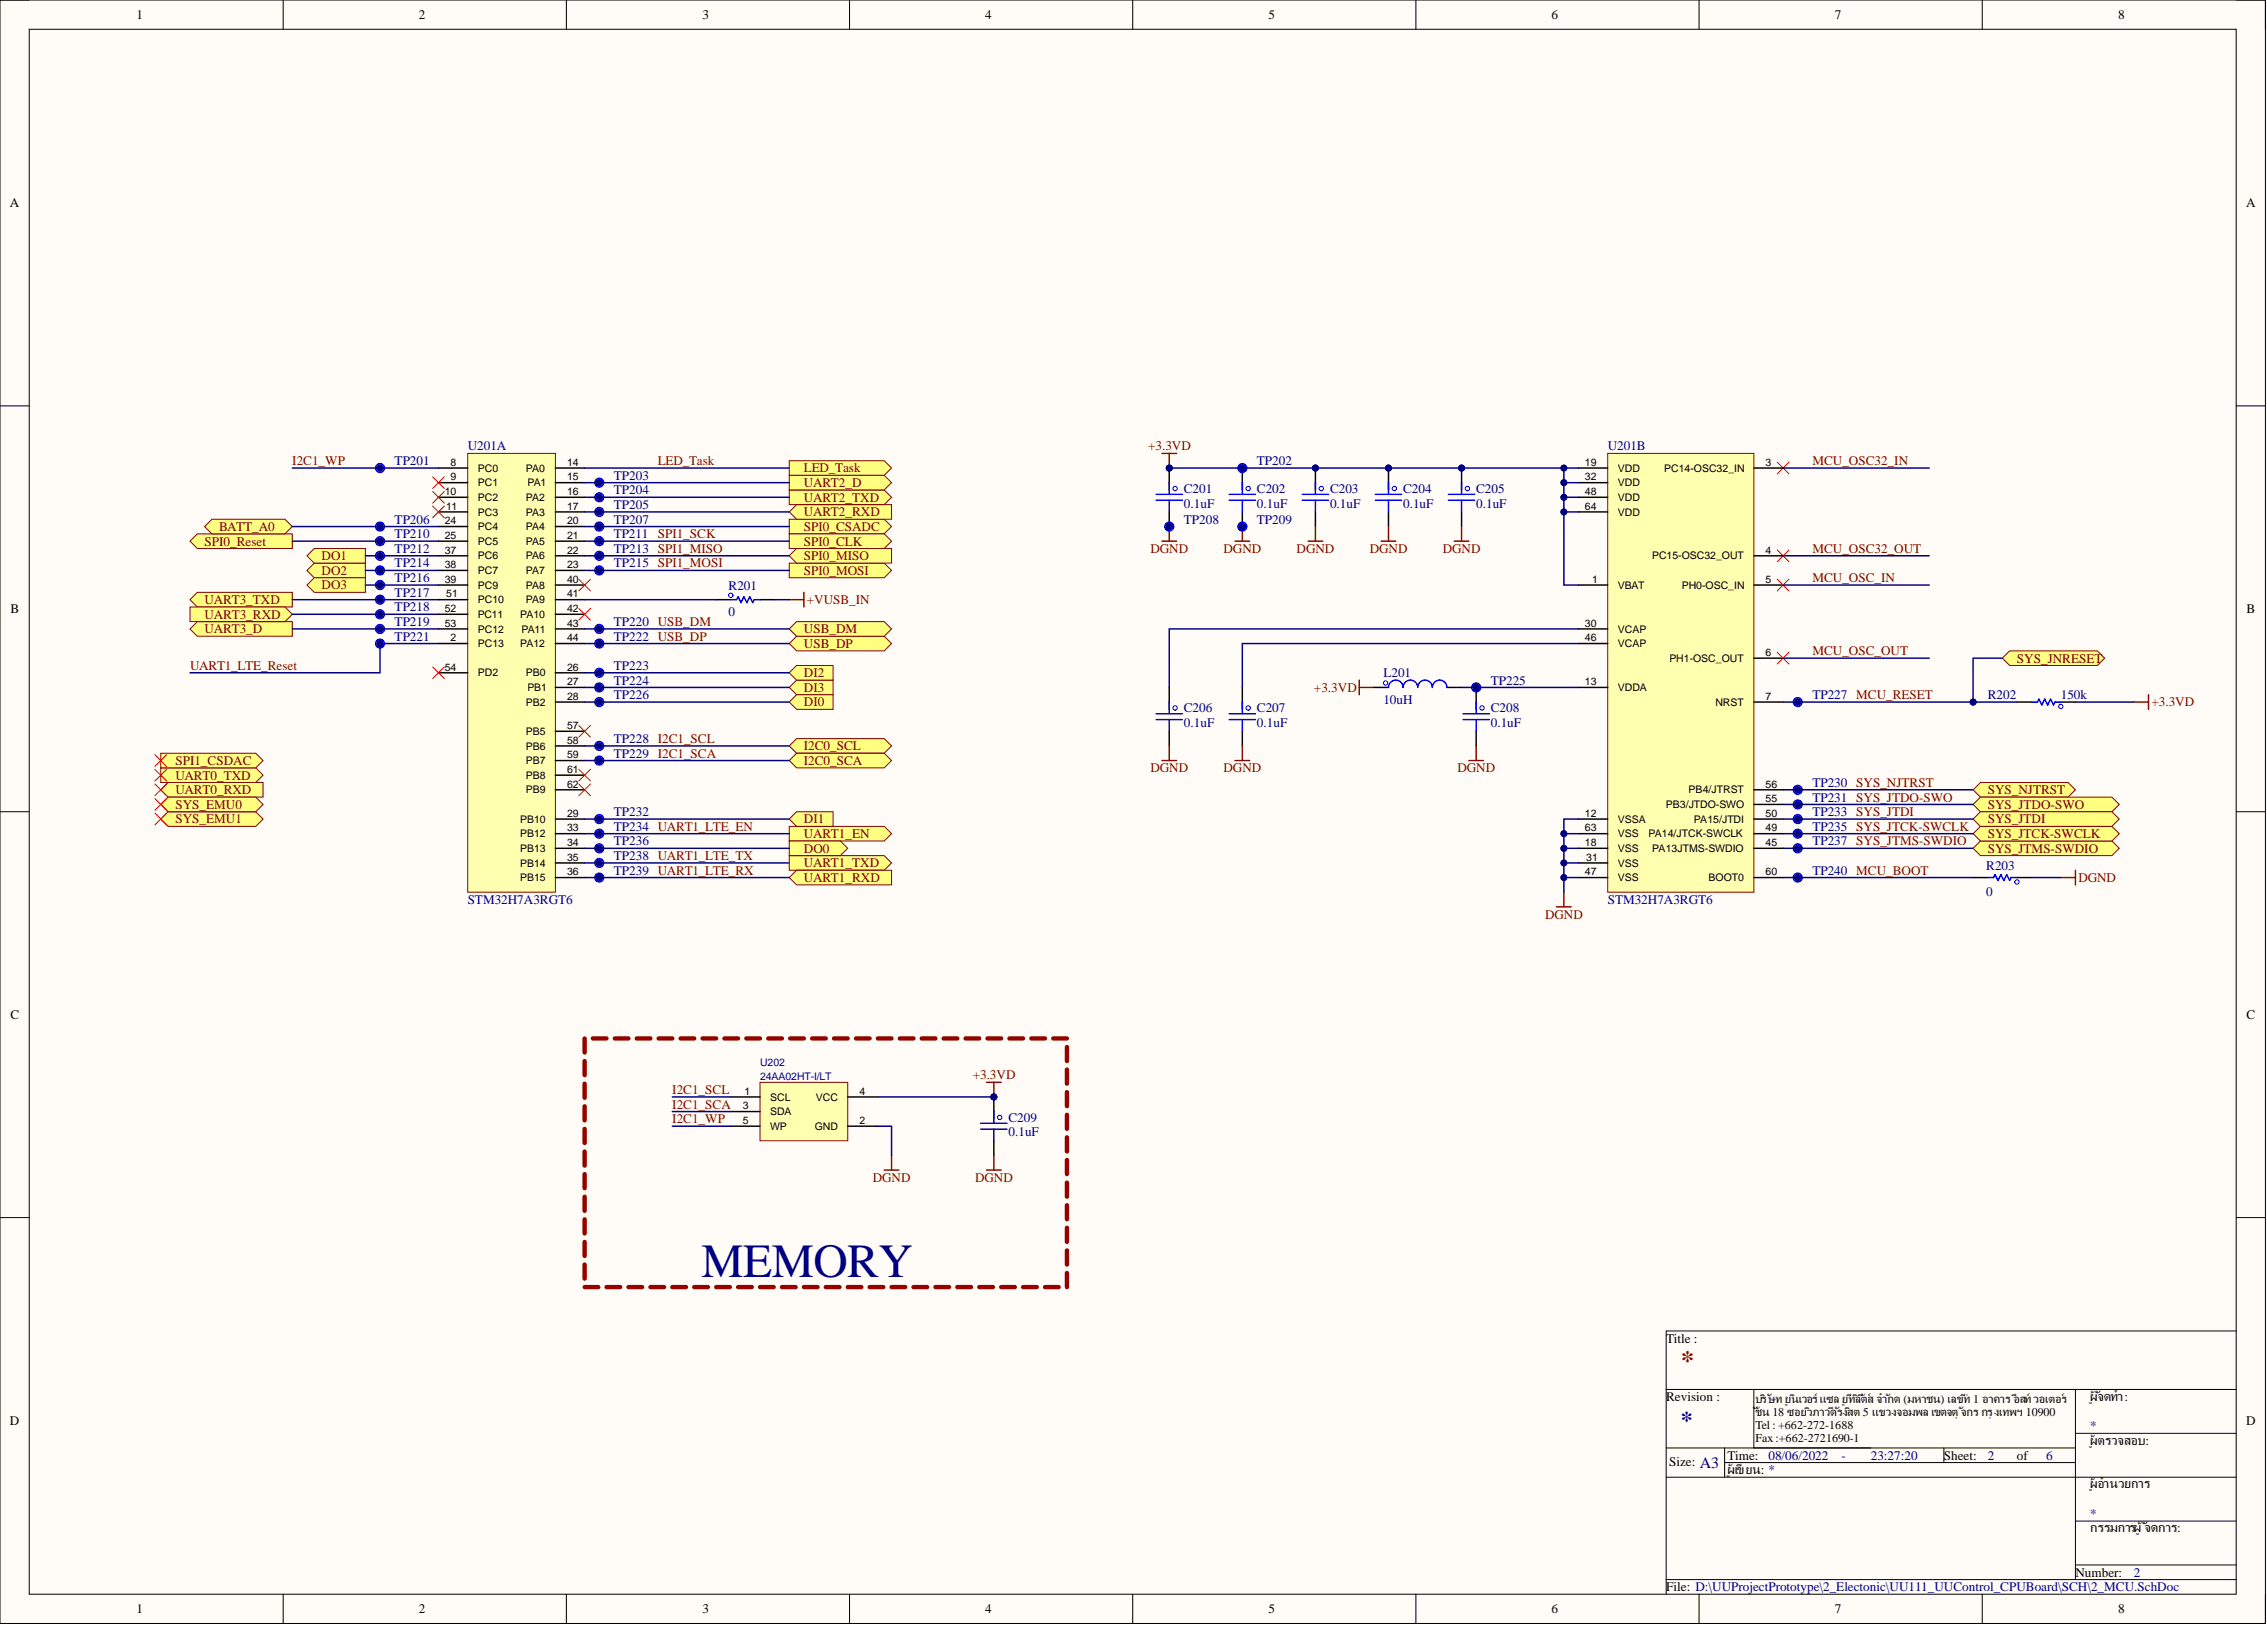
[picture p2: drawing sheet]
<svg xmlns="http://www.w3.org/2000/svg" width="393mm" height="282mm" viewBox="0 0 393 282" stroke-linecap="round" stroke-linejoin="round" font-family="sans-serif">
<defs><g id="words">
<text font-size="8.2" fill="#000080" x="121.7" y="221.5">MEMORY</text>
<text font-size="4.6" fill="#800000" x="291.6" y="237.5">*</text>
<text font-size="4.1" fill="#000080" x="291.6" y="247.7">*</text>
<text font-size="2.7" fill="#000080" x="294.9" y="254.6">A3</text>
<g font-size="2.3">
<text x="23.7" y="3.3">1</text>
<text x="72.7" y="3.3">2</text>
<text x="121.9" y="3.3">3</text>
<text x="170.9" y="3.3">4</text>
<text x="220.1" y="3.3">5</text>
<text x="269.2" y="3.3">6</text>
<text x="318.3" y="3.3">7</text>
<text x="367.5" y="3.3">8</text>
<text x="1.7" y="36">A</text>
<text x="389.7" y="36">A</text>
<text x="1.8" y="106.4">B</text>
<text x="389.8" y="106.4">B</text>
<text x="1.8" y="176.8">C</text>
<text x="389.8" y="176.8">C</text>
<text x="289.1" y="232.9">Title :</text>
<text x="289.1" y="243">Revision :</text>
<text x="362.6" y="243">ผู้จัดทำ:</text>
<text x="1.7" y="247.2">D</text>
<text x="362.6" y="250.6">ผู้ตรวจสอบ:</text>
<text x="389.7" y="247.2">D</text>
<text x="289.6" y="254.2">Size:</text>
<text x="299.8" y="253.2">Time:</text>
<text x="299.8" y="255.6">ผู้เขียน: *</text>
<text x="337.3" y="253.2">Sheet:</text>
<text x="350" y="253.2">of</text>
<text x="362.6" y="258.2">ผู้อำนวยการ</text>
<text x="362.6" y="265.8">กรรมการผู้จัดการ:</text>
<text x="360.1" y="273.5">Number:</text>
<text x="23.7" y="279.8">1</text>
<text x="72.7" y="279.8">2</text>
<text x="121.9" y="279.8">3</text>
<text x="170.9" y="279.8">4</text>
<text x="220.1" y="279.8">5</text>
<text x="269.2" y="279.8">6</text>
<text x="289.1" y="276">File: D:\UUProjectPrototype\2_Electonic\UU111_UUControl_CPUBoard\SCH\2_MCU.SchDoc</text>
<text x="318.3" y="279.8">7</text>
<text x="367.5" y="279.8">8</text>
</g>
<g font-size="2.3" fill="#800000">
<text x="50.7" y="80.7">I2C1_WP</text>
<text x="114.1" y="80.7">LED_Task</text>
<text x="139.5" y="81.9">LED_Task</text>
<text x="199.2" y="78.1">+3.3VD</text>
<text x="314.5" y="80.7">MCU_OSC32_IN</text>
<text x="139.5" y="89.6">UART2_RXD</text>
<text x="139.5" y="87">UART2_TXD</text>
<text x="139.5" y="84.5">UART2_D</text>
<text x="35.5" y="94.6">SPI0_Reset</text>
<text x="38" y="92.1">BATT_A0</text>
<text x="114.1" y="93.4">SPI1_SCK</text>
<text x="139.5" y="92.1">SPI0_CSADC</text>
<text x="139.5" y="94.6">SPI0_CLK</text>
<text x="199.6" y="95.9">DGND</text>
<text x="212.3" y="95.9">DGND</text>
<text x="225" y="95.9">DGND</text>
<text x="237.7" y="95.9">DGND</text>
<text x="250.3" y="95.9">DGND</text>
<text x="314.5" y="95.9">MCU_OSC32_OUT</text>
<text x="55.8" y="99.7">DO2</text>
<text x="55.8" y="97.2">DO1</text>
<text x="139.5" y="99.7">SPI0_MOSI</text>
<text x="139.5" y="97.2">SPI0_MISO</text>
<text x="314.5" y="101">MCU_OSC_IN</text>
<text x="35.5" y="104.8">UART3_TXD</text>
<text x="35.5" y="107.3">UART3_RXD</text>
<text x="55.8" y="102.2">DO3</text>
<text x="140" y="104.8">+VUSB_IN</text>
<text x="35.5" y="109.9">UART3_D</text>
<text x="139.5" y="112.4">USB_DP</text>
<text x="139.5" y="109.9">USB_DM</text>
<text x="314.5" y="113.7">MCU_OSC_OUT</text>
<text x="33" y="116.2">UART1_LTE_Reset</text>
<text x="139.5" y="117.5">DI2</text>
<text x="350" y="114.9">SYS_JNRESET</text>
<text x="139.5" y="120">DI3</text>
<text x="139.5" y="122.5">DI0</text>
<text x="228" y="120">+3.3VD</text>
<text x="373.3" y="122.5">+3.3VD</text>
<text x="139.5" y="130.1">I2C0_SCL</text>
<text x="30.4" y="137.8">UART0_RXD</text>
<text x="30.4" y="135.2">UART0_TXD</text>
<text x="30.4" y="132.7">SPI1_CSDAC</text>
<text x="139.5" y="132.7">I2C0_SCA</text>
<text x="199.6" y="134">DGND</text>
<text x="212.3" y="134">DGND</text>
<text x="252.9" y="134">DGND</text>
<text x="344.9" y="137.8">SYS_NJTRST</text>
<text x="30.4" y="142.8">SYS_EMU1</text>
<text x="30.4" y="140.3">SYS_EMU0</text>
<text x="139.5" y="142.8">DI1</text>
<text x="344.9" y="140.3">SYS_JTDO-SWO</text>
<text x="344.9" y="142.8">SYS_JTDI</text>
<text x="139.5" y="145.4">UART1_EN</text>
<text x="139.5" y="147.9">DO0</text>
<text x="344.9" y="147.9">SYS_JTMS-SWDIO</text>
<text x="344.9" y="145.4">SYS_JTCK-SWCLK</text>
<text x="139.5" y="150.4">UART1_TXD</text>
<text x="139.5" y="153">UART1_RXD</text>
<text x="360.6" y="153">DGND</text>
<text x="268.1" y="159.3">DGND</text>
<text x="116.7" y="189.8">I2C1_SCL</text>
<text x="168.8" y="187.2">+3.3VD</text>
<text x="116.7" y="192.3">I2C1_SCA</text>
<text x="116.7" y="194.8">I2C1_WP</text>
<text x="151.4" y="205">DGND</text>
<text x="169.2" y="205">DGND</text>
</g>
<g font-size="2.3" fill="#000080">
<text x="68.5" y="80.7">TP201</text>
<text x="81.2" y="78.1">U201A</text>
<text x="106.5" y="83.2">TP203</text>
<text x="218.1" y="80.7">TP202</text>
<text x="279" y="78.1">U201B</text>
<text x="106.5" y="85.8">TP204</text>
<text x="106.5" y="88.3">TP205</text>
<text x="205.4" y="85.5">C201</text>
<text x="205.4" y="88">0.1uF</text>
<text x="218.1" y="85.5">C202</text>
<text x="218.1" y="88">0.1uF</text>
<text x="230.8" y="85.5">C203</text>
<text x="230.8" y="88">0.1uF</text>
<text x="243.5" y="85.5">C204</text>
<text x="243.5" y="88">0.1uF</text>
<text x="256.1" y="85.5">C205</text>
<text x="256.1" y="88">0.1uF</text>
<text x="68.5" y="90.8">TP206</text>
<text x="68.5" y="95.9">TP212</text>
<text x="68.5" y="93.4">TP210</text>
<text x="106.5" y="90.8">TP207</text>
<text x="106.5" y="95.9">TP213 SPI1_MISO</text>
<text x="106.5" y="93.4">TP211</text>
<text x="205.4" y="90.8">TP208</text>
<text x="218.1" y="90.8">TP209</text>
<text x="68.5" y="98.4">TP214</text>
<text x="68.5" y="101">TP216</text>
<text x="106.5" y="98.4">TP215 SPI1_MOSI</text>
<text x="68.5" y="106">TP218</text>
<text x="68.5" y="103.5">TP217</text>
<text x="126.4" y="102.4">R201</text>
<text x="126.4" y="106.8">0</text>
<text x="68.5" y="111.1">TP221</text>
<text x="68.5" y="108.6">TP219</text>
<text x="106.5" y="108.6">TP220 USB_DM</text>
<text x="106.5" y="111.1">TP222 USB_DP</text>
<text x="106.5" y="118.7">TP224</text>
<text x="106.5" y="116.2">TP223</text>
<text x="240" y="117.5">L201</text>
<text x="258.7" y="118.7">TP225</text>
<text x="106.5" y="121.3">TP226</text>
<text x="205.4" y="123.6">C206</text>
<text x="218.1" y="123.6">C207</text>
<text x="240" y="122">10uH</text>
<text x="258.7" y="123.6">C208</text>
<text x="314.5" y="121.3">TP227 MCU_RESET</text>
<text x="344.9" y="121.3">R202</text>
<text x="357.6" y="121.3">150k</text>
<text x="106.5" y="131.4">TP229 I2C1_SCA</text>
<text x="106.5" y="128.9">TP228 I2C1_SCL</text>
<text x="205.4" y="126.1">0.1uF</text>
<text x="218.1" y="126.1">0.1uF</text>
<text x="258.7" y="126.1">0.1uF</text>
<text x="314.5" y="136.5">TP230 SYS_NJTRST</text>
<text x="106.5" y="141.6">TP232</text>
<text x="314.5" y="141.6">TP233 SYS_JTDI</text>
<text x="314.5" y="139">TP231 SYS_JTDO-SWO</text>
<text x="106.5" y="149.2">TP238 UART1_LTE_TX</text>
<text x="106.5" y="146.6">TP236</text>
<text x="106.5" y="144.1">TP234 UART1_LTE_EN</text>
<text x="314.5" y="146.6">TP237 SYS_JTMS-SWDIO</text>
<text x="314.5" y="144.1">TP235 SYS_JTCK-SWCLK</text>
<text x="106.5" y="151.7">TP239 UART1_LTE_RX</text>
<text x="314.5" y="151.7">TP240 MCU_BOOT</text>
<text x="344.6" y="151">R203</text>
<text x="344.6" y="155.4">0</text>
<text x="81.2" y="156.8">STM32H7A3RGT6</text>
<text x="279" y="156.8">STM32H7A3RGT6</text>
<text x="175" y="194.6">C209</text>
<text x="175" y="197.1">0.1uF</text>
<text x="362.6" y="248.1">*</text>
<text x="306.9" y="253.2">08/06/2022</text>
<text x="319.5" y="253.2">-</text>
<text x="324.6" y="253.2">23:27:20</text>
<text x="344.9" y="253.2">2</text>
<text x="355" y="253.2">6</text>
<text x="362.6" y="263.3">*</text>
<text x="370.2" y="273.5">2</text>
</g>
<g font-size="2.1">
<text x="304.6" y="243.3">บริษัท ยูนิเวอร์แซล ยูทีลิตี้ส์ จำกัด (มหาชน) เลขที่ 1 อาคาร อีสท์วอเตอร์</text>
<text x="304.6" y="245.6">ชั้น 18 ซอยวิภาวดีรังสิต 5 แขวงจอมพล เขตจตุจักร กรุงเทพฯ 10900</text>
<text x="304.6" y="247.9">Tel : +662-272-1688</text>
<text x="304.6" y="250.2">Fax:+662-2721690-1</text>
</g>
<g font-size="1.8">
<text x="78.2" y="83.3">9</text>
<text x="78.2" y="80.8">8</text>
<text x="82.9" y="81.8">PC0</text>
<text x="91.3" y="81.8">PA0</text>
<text x="98.4" y="83.3">15</text>
<text x="98.4" y="80.8">14</text>
<text x="275" y="83.3">32</text>
<text x="275" y="80.8">19</text>
<text x="280.7" y="81.8">VDD</text>
<text x="288.8" y="81.8">PC14-OSC32_IN</text>
<text x="306.3" y="80.8">3</text>
<text x="77.2" y="85.9">10</text>
<text x="77.4" y="88.4">11</text>
<text x="82.9" y="89.4">PC3</text>
<text x="82.9" y="86.9">PC2</text>
<text x="82.9" y="84.4">PC1</text>
<text x="91.3" y="89.4">PA3</text>
<text x="91.3" y="86.9">PA2</text>
<text x="91.5" y="84.4">PA1</text>
<text x="98.4" y="88.4">17</text>
<text x="98.4" y="85.9">16</text>
<text x="275" y="88.4">64</text>
<text x="275" y="85.9">48</text>
<text x="280.7" y="89.4">VDD</text>
<text x="280.7" y="86.9">VDD</text>
<text x="280.7" y="84.4">VDD</text>
<text x="77.2" y="93.5">25</text>
<text x="77.2" y="91">24</text>
<text x="82.9" y="94.5">PC5</text>
<text x="82.9" y="92">PC4</text>
<text x="91.3" y="94.5">PA5</text>
<text x="91.3" y="92">PA4</text>
<text x="98.4" y="93.5">21</text>
<text x="98.4" y="91">20</text>
<text x="77.2" y="101.1">39</text>
<text x="77.2" y="98.6">38</text>
<text x="77.2" y="96">37</text>
<text x="82.9" y="99.6">PC7</text>
<text x="82.9" y="97">PC6</text>
<text x="91.3" y="99.6">PA7</text>
<text x="91.3" y="97">PA6</text>
<text x="98.4" y="101.1">40</text>
<text x="98.4" y="98.6">23</text>
<text x="98.4" y="96">22</text>
<text x="276.3" y="101.1">1</text>
<text x="286.6" y="97">PC15-OSC32_OUT</text>
<text x="306.3" y="101.1">5</text>
<text x="306.3" y="96">4</text>
<text x="77.2" y="106.2">52</text>
<text x="77.4" y="103.6">51</text>
<text x="82.9" y="107.2">PC11</text>
<text x="82.9" y="104.7">PC10</text>
<text x="82.9" y="102.1">PC9</text>
<text x="90.2" y="107.2">PA10</text>
<text x="91.3" y="104.7">PA9</text>
<text x="91.3" y="102.1">PA8</text>
<text x="98.4" y="106.2">42</text>
<text x="98.4" y="103.6">41</text>
<text x="280.7" y="102.1">VBAT</text>
<text x="291.8" y="102.1">PH0-OSC_IN</text>
<text x="77.2" y="108.7">53</text>
<text x="78.2" y="111.2">2</text>
<text x="82.9" y="109.7">PC12</text>
<text x="82.9" y="112.3">PC13</text>
<text x="90.2" y="112.3">PA12</text>
<text x="90.5" y="109.7">PA11</text>
<text x="98.4" y="111.2">44</text>
<text x="98.4" y="108.7">43</text>
<text x="275" y="111.2">46</text>
<text x="275" y="108.7">30</text>
<text x="280.7" y="112.3">VCAP</text>
<text x="280.7" y="109.7">VCAP</text>
<text x="306.3" y="113.8">6</text>
<text x="77.2" y="116.3">54</text>
<text x="82.9" y="117.3">PD2</text>
<text x="91.3" y="117.3">PB0</text>
<text x="91.5" y="119.9">PB1</text>
<text x="98.4" y="118.9">27</text>
<text x="98.4" y="116.3">26</text>
<text x="275" y="118.9">13</text>
<text x="280.7" y="119.9">VDDA</text>
<text x="289.6" y="114.8">PH1-OSC_OUT</text>
<text x="91.3" y="122.4">PB2</text>
<text x="98.4" y="121.4">28</text>
<text x="297.6" y="122.4">NRST</text>
<text x="306.3" y="121.4">7</text>
<text x="91.3" y="130">PB6</text>
<text x="91.3" y="127.5">PB5</text>
<text x="98.4" y="131.5">59</text>
<text x="98.4" y="129">58</text>
<text x="98.4" y="126.5">57</text>
<text x="91.3" y="137.6">PB9</text>
<text x="91.3" y="135.1">PB8</text>
<text x="91.3" y="132.6">PB7</text>
<text x="98.4" y="136.6">62</text>
<text x="98.4" y="134.1">61</text>
<text x="293" y="137.6">PB4/JTRST</text>
<text x="306.3" y="136.6">56</text>
<text x="90.2" y="142.7">PB10</text>
<text x="98.4" y="141.7">29</text>
<text x="275" y="141.7">12</text>
<text x="280.7" y="142.7">VSSA</text>
<text x="289" y="140.2">PB3/JTDO-SWO</text>
<text x="293.9" y="142.7">PA15/JTDI</text>
<text x="306.3" y="139.2">55</text>
<text x="306.3" y="141.7">50</text>
<text x="90.2" y="147.8">PB13</text>
<text x="90.2" y="145.2">PB12</text>
<text x="98.4" y="149.3">35</text>
<text x="98.4" y="146.8">34</text>
<text x="98.4" y="144.2">33</text>
<text x="275" y="144.2">63</text>
<text x="275" y="146.8">18</text>
<text x="275.2" y="149.3">31</text>
<text x="280.7" y="145.2">VSS</text>
<text x="280.7" y="147.8">VSS</text>
<text x="286" y="145.2">PA14/JTCK-SWCLK</text>
<text x="286.7" y="147.8">PA13JTMS-SWDIO</text>
<text x="306.3" y="144.2">49</text>
<text x="306.3" y="146.8">45</text>
<text x="90.2" y="152.9">PB15</text>
<text x="90.2" y="150.3">PB14</text>
<text x="98.4" y="151.8">36</text>
<text x="275" y="151.8">47</text>
<text x="280.7" y="152.9">VSS</text>
<text x="280.7" y="150.3">VSS</text>
<text x="296.5" y="152.9">BOOT0</text>
<text x="306.3" y="151.8">60</text>
<text x="129.2" y="189.9">1</text>
<text x="133.6" y="190.9">SCL</text>
<text x="141.5" y="190.9">VCC</text>
<text x="149.1" y="189.9">4</text>
<text x="128.9" y="192.4">3</text>
<text x="128.9" y="195">5</text>
<text x="133.6" y="193.4">SDA</text>
<text x="133.6" y="196">WP</text>
<text x="141.4" y="196">GND</text>
<text x="149.1" y="195">2</text>
</g>
<g font-size="1.8" fill="#000080">
<text x="131.9" y="184.8">U202</text>
<text x="131.9" y="187.4">24AA02HT-I/LT</text>
</g>
</g></defs>
<path d="M0 0h393.1v281.6h-393.1z" fill-rule="evenodd" fill="#fffcf8"/>
<path d="M0 0h393.1v281.6h-393.1z" fill="none" stroke="#000" stroke-width=".17"/>
<path d="M5.1 5.1h382.9v271.4h-382.9z" fill-rule="evenodd" fill="#fffcf8"/>
<g fill="none" stroke="#000" stroke-width=".17">
<path d="M0 0h5.1M5.1 5.1h382.9v271.4h-382.9zM49.1 0v5.1M98.3 0v5.1M147.4 0v5.1M196.5 0v5.1M245.7 0v5.1M294.8 0v5.1M343.9 0v5.1M388 0h5.1v5.1M0 70.4h5.1M388 70.4h5.1"/>
<path d="M0 140.8h5.1M388 140.8h5.1M0 211.2h5.1M388 211.2h5.1M388 230.9h-98.9v45.6M289.1 251.2h71M289.1 256.2h98.9M289.1 241h98.9M299.2 251.2v5M299.2 253.7h60.9M304.3 241v10.2M337.3 251.2v2.5"/>
<path d="M360.1 248.6h27.9M360.1 241v33M49.1 276.5v5.1M98.3 276.5v5.1M147.4 276.5v5.1M196.5 276.5v5.1M245.7 276.5v5.1M289.1 274h98.9M294.8 276.5v5.1M343.9 276.5v5.1M360.1 263.8h27.9M360.1 271.5h27.9"/>
<path d="M393.1 276.5v5.1"/>
</g>
<path d="M136.9 90.1h16.5l1.3 1.2-1.3 1.3h-16.5z" fill-rule="evenodd" fill="#ffff80"/>
<path d="M136.9 90.1h16.5l1.3 1.2-1.3 1.3h-16.5z" fill="none" stroke="#800000" stroke-width=".17"/>
<path d="M136.9 97.7h16.5l1.3 1.2-1.3 1.3h-16.5z" fill-rule="evenodd" fill="#ffff80"/>
<path d="M136.9 97.7h16.5l1.3 1.2-1.3 1.3h-16.5z" fill="none" stroke="#800000" stroke-width=".17"/>
<path d="M29.2 135.7h16.4v2.6h-16.4l-1.3-1.3z" fill-rule="evenodd" fill="#ffff80"/>
<path d="M29.2 135.7h16.4v2.6h-16.4l-1.3-1.3z" fill="none" stroke="#800000" stroke-width=".17"/>
<path d="M27.9 133.2h16.5l1.2 1.3-1.2 1.2h-16.5z" fill-rule="evenodd" fill="#ffff80"/>
<path d="M27.9 133.2h16.5l1.2 1.3-1.2 1.2h-16.5z" fill="none" stroke="#800000" stroke-width=".17"/>
<path d="M138.2 128.1h15.2l1.3 1.3-1.3 1.3h-15.2l-1.3-1.3z" fill-rule="evenodd" fill="#ffff80"/>
<path d="M138.2 128.1h15.2l1.3 1.3-1.3 1.3h-15.2l-1.3-1.3z" fill="none" stroke="#800000" stroke-width=".17"/>
<path d="M138.2 95.1h16.5v2.6h-16.5l-1.3-1.3z" fill-rule="evenodd" fill="#ffff80"/>
<path d="M138.2 95.1h16.5v2.6h-16.5l-1.3-1.3z" fill="none" stroke="#800000" stroke-width=".17"/>
<path d="M136.9 148.4h16.5l1.3 1.3-1.3 1.3h-16.5z" fill-rule="evenodd" fill="#ffff80"/>
<path d="M136.9 148.4h16.5l1.3 1.3-1.3 1.3h-16.5z" fill="none" stroke="#800000" stroke-width=".17"/>
<path d="M136.9 92.6h16.5l1.3 1.3-1.3 1.2h-16.5z" fill-rule="evenodd" fill="#ffff80"/>
<path d="M136.9 92.6h16.5l1.3 1.3-1.3 1.2h-16.5z" fill="none" stroke="#800000" stroke-width=".17"/>
<path d="M138.2 130.7h15.2l1.3 1.2-1.3 1.3h-15.2l-1.3-1.3z" fill-rule="evenodd" fill="#ffff80"/>
<path d="M138.2 130.7h15.2l1.3 1.2-1.3 1.3h-15.2l-1.3-1.3z" fill="none" stroke="#800000" stroke-width=".17"/>
<path d="M138.2 151h16.5v2.5h-16.5l-1.3-1.3z" fill-rule="evenodd" fill="#ffff80"/>
<path d="M138.2 151h16.5v2.5h-16.5l-1.3-1.3z" fill="none" stroke="#800000" stroke-width=".17"/>
<path d="M136.9 79.9h16.5l1.3 1.3-1.3 1.3h-16.5z" fill-rule="evenodd" fill="#ffff80"/>
<path d="M136.9 79.9h16.5l1.3 1.3-1.3 1.3h-16.5z" fill="none" stroke="#800000" stroke-width=".17"/>
<path d="M136.9 143.3h16.5l1.3 1.3-1.3 1.3h-16.5z" fill-rule="evenodd" fill="#ffff80"/>
<path d="M136.9 143.3h16.5l1.3 1.3-1.3 1.3h-16.5z" fill="none" stroke="#800000" stroke-width=".17"/>
<path d="M34.2 92.6h16.5v2.5h-16.5l-1.2-1.2z" fill-rule="evenodd" fill="#ffff80"/>
<path d="M34.2 92.6h16.5v2.5h-16.5l-1.2-1.2z" fill="none" stroke="#800000" stroke-width=".17"/>
<path d="M29.2 140.8h15.2l1.2 1.3-1.2 1.2h-15.2l-1.3-1.2z" fill-rule="evenodd" fill="#ffff80"/>
<path d="M29.2 140.8h15.2l1.2 1.3-1.2 1.2h-15.2l-1.3-1.2z" fill="none" stroke="#800000" stroke-width=".17"/>
<path d="M348.7 112.9h15.2l1.3 1.3-1.3 1.2h-15.2l-1.3-1.2z" fill-rule="evenodd" fill="#ffff80"/>
<path d="M348.7 112.9h15.2l1.3 1.3-1.3 1.2h-15.2l-1.3-1.2z" fill="none" stroke="#800000" stroke-width=".17"/>
<path d="M29.2 138.3h15.2l1.2 1.2-1.2 1.3h-15.2l-1.3-1.3z" fill-rule="evenodd" fill="#ffff80"/>
<path d="M29.2 138.3h15.2l1.2 1.2-1.2 1.3h-15.2l-1.3-1.3z" fill="none" stroke="#800000" stroke-width=".17"/>
<path d="M343.6 135.7h15.2l1.3 1.3-1.3 1.3h-15.2l-1.2-1.3z" fill-rule="evenodd" fill="#ffff80"/>
<path d="M343.6 135.7h15.2l1.3 1.3-1.3 1.3h-15.2l-1.2-1.3z" fill="none" stroke="#800000" stroke-width=".17"/>
<path d="M343.6 145.9h22.8l1.3 1.2-1.3 1.3h-22.8l-1.2-1.3z" fill-rule="evenodd" fill="#ffff80"/>
<path d="M343.6 145.9h22.8l1.3 1.2-1.3 1.3h-22.8l-1.2-1.3z" fill="none" stroke="#800000" stroke-width=".17"/>
<path d="M343.6 138.3h22.8l1.3 1.2-1.3 1.3h-22.8l-1.2-1.3z" fill-rule="evenodd" fill="#ffff80"/>
<path d="M343.6 138.3h22.8l1.3 1.2-1.3 1.3h-22.8l-1.2-1.3z" fill="none" stroke="#800000" stroke-width=".17"/>
<path d="M343.6 143.3h22.8l1.3 1.3-1.3 1.3h-22.8l-1.2-1.3z" fill-rule="evenodd" fill="#ffff80"/>
<path d="M343.6 143.3h22.8l1.3 1.3-1.3 1.3h-22.8l-1.2-1.3z" fill="none" stroke="#800000" stroke-width=".17"/>
<path d="M343.6 140.8h22.8l1.3 1.3-1.3 1.2h-22.8l-1.2-1.2z" fill-rule="evenodd" fill="#ffff80"/>
<path d="M343.6 140.8h22.8l1.3 1.3-1.3 1.2h-22.8l-1.2-1.2z" fill="none" stroke="#800000" stroke-width=".17"/>
<path d="M138.2 87.5h16.5v2.6h-16.5l-1.3-1.3z" fill-rule="evenodd" fill="#ffff80"/>
<path d="M138.2 87.5h16.5v2.6h-16.5l-1.3-1.3z" fill="none" stroke="#800000" stroke-width=".17"/>
<path d="M54.5 97.7h8.9v2.5h-8.9l-1.2-1.3z" fill-rule="evenodd" fill="#ffff80"/>
<path d="M54.5 97.7h8.9v2.5h-8.9l-1.2-1.3z" fill="none" stroke="#800000" stroke-width=".17"/>
<path d="M136.9 85h16.5l1.3 1.3-1.3 1.2h-16.5z" fill-rule="evenodd" fill="#ffff80"/>
<path d="M136.9 85h16.5l1.3 1.3-1.3 1.2h-16.5z" fill="none" stroke="#800000" stroke-width=".17"/>
<path d="M34.2 102.7h16.5v2.6h-16.5l-1.2-1.3z" fill-rule="evenodd" fill="#ffff80"/>
<path d="M34.2 102.7h16.5v2.6h-16.5l-1.2-1.3z" fill="none" stroke="#800000" stroke-width=".17"/>
<path d="M54.5 95.1h8.9v2.6h-8.9l-1.2-1.3z" fill-rule="evenodd" fill="#ffff80"/>
<path d="M54.5 95.1h8.9v2.6h-8.9l-1.2-1.3z" fill="none" stroke="#800000" stroke-width=".17"/>
<path d="M138.2 118h6.3v2.5h-6.3l-1.3-1.3z" fill-rule="evenodd" fill="#ffff80"/>
<path d="M138.2 118h6.3v2.5h-6.3l-1.3-1.3z" fill="none" stroke="#800000" stroke-width=".17"/>
<path d="M138.2 115.4h6.3v2.6h-6.3l-1.3-1.3z" fill-rule="evenodd" fill="#ffff80"/>
<path d="M138.2 115.4h6.3v2.6h-6.3l-1.3-1.3z" fill="none" stroke="#800000" stroke-width=".17"/>
<path d="M34.2 107.8h16.5v2.6h-16.5l-1.2-1.3z" fill-rule="evenodd" fill="#ffff80"/>
<path d="M34.2 107.8h16.5v2.6h-16.5l-1.2-1.3z" fill="none" stroke="#800000" stroke-width=".17"/>
<path d="M54.5 100.2h8.9v2.5h-8.9l-1.2-1.2z" fill-rule="evenodd" fill="#ffff80"/>
<path d="M54.5 100.2h8.9v2.5h-8.9l-1.2-1.2z" fill="none" stroke="#800000" stroke-width=".17"/>
<path d="M136.9 82.5h16.5l1.3 1.2-1.3 1.3h-16.5z" fill-rule="evenodd" fill="#ffff80"/>
<path d="M136.9 82.5h16.5l1.3 1.2-1.3 1.3h-16.5z" fill="none" stroke="#800000" stroke-width=".17"/>
<path d="M138.2 120.5h6.3v2.5h-6.3l-1.3-1.2z" fill-rule="evenodd" fill="#ffff80"/>
<path d="M138.2 120.5h6.3v2.5h-6.3l-1.3-1.2z" fill="none" stroke="#800000" stroke-width=".17"/>
<path d="M33 105.3h16.5l1.2 1.3-1.2 1.2h-16.5z" fill-rule="evenodd" fill="#ffff80"/>
<path d="M33 105.3h16.5l1.2 1.3-1.2 1.2h-16.5z" fill="none" stroke="#800000" stroke-width=".17"/>
<path d="M138.2 140.8h6.3v2.5h-6.3l-1.3-1.2z" fill-rule="evenodd" fill="#ffff80"/>
<path d="M138.2 140.8h6.3v2.5h-6.3l-1.3-1.2z" fill="none" stroke="#800000" stroke-width=".17"/>
<path d="M136.9 145.9h8.9l1.3 1.2-1.3 1.3h-8.9z" fill-rule="evenodd" fill="#ffff80"/>
<path d="M136.9 145.9h8.9l1.3 1.2-1.3 1.3h-8.9z" fill="none" stroke="#800000" stroke-width=".17"/>
<circle cx="172.4" cy="190.3" r=".51" fill="#000080"/>
<circle cx="172.4" cy="190.3" r=".51" fill="none" stroke="#000080" stroke-width=".17"/>
<circle cx="173.5" cy="193.8" r=".38" fill="none" stroke="#00f" stroke-width=".17"/>
<path d="M172.4 190.3v2.5" fill="none" stroke="#000" stroke-width=".25"/>
<circle cx="172.4" cy="190.3" r=".51" fill="#000080"/>
<circle cx="172.4" cy="190.3" r=".51" fill="none" stroke="#000080" stroke-width=".17"/>
<path d="M172.4 192.8v1.3M172.4 197.9v2.5" fill="none" stroke="#000" stroke-width=".25"/>
<path d="M170.2 195.9h4.5M170.2 194.8h4.5M172.4 192.8v2M172.4 195.9v2" fill="none" stroke="#00f" stroke-width=".25"/>
<path d="M171.2 187.7h2.5M172.4 187.7v2.6M171.2 203h2.5M172.4 200.4v2.6" fill="none" stroke="#800000" stroke-width=".25"/>
<circle cx="172.4" cy="190.3" r=".51" fill="#000080"/>
<circle cx="172.4" cy="190.3" r=".51" fill="none" stroke="#000080" stroke-width=".17"/>
<path d="M36.8 90.1h12.7l1.2 1.2-1.2 1.3h-12.7l-1.3-1.3z" fill-rule="evenodd" fill="#ffff80"/>
<path d="M36.8 90.1h12.7l1.2 1.2-1.2 1.3h-12.7l-1.3-1.3z" fill="none" stroke="#800000" stroke-width=".17"/>
<circle cx="202.9" cy="81.2" r=".51" fill="#000080"/>
<circle cx="202.9" cy="81.2" r=".51" fill="none" stroke="#000080" stroke-width=".17"/>
<circle cx="202.9" cy="91.3" r=".51" fill="#000080"/>
<circle cx="202.9" cy="91.3" r=".51" fill="none" stroke="#000080" stroke-width=".17"/>
<circle cx="203.9" cy="84.7" r=".38" fill="none" stroke="#00f" stroke-width=".17"/>
<path d="M202.9 81.2v2.5" fill="none" stroke="#000" stroke-width=".25"/>
<circle cx="202.9" cy="81.2" r=".51" fill="#000080"/>
<circle cx="202.9" cy="81.2" r=".51" fill="none" stroke="#000080" stroke-width=".17"/>
<path d="M202.9 88.8v2.5" fill="none" stroke="#000" stroke-width=".25"/>
<circle cx="202.9" cy="91.3" r=".51" fill="#000080"/>
<circle cx="202.9" cy="91.3" r=".51" fill="none" stroke="#000080" stroke-width=".17"/>
<path d="M200.6 86.8h4.6M200.6 85.8h4.6M202.9 83.7v2.1M202.9 86.8v2" fill="none" stroke="#00f" stroke-width=".25"/>
<path d="M202.9 83.7v1.3" fill="none" stroke="#000" stroke-width=".25"/>
<path d="M201.6 93.9h2.5M202.9 91.3v2.6" fill="none" stroke="#800000" stroke-width=".25"/>
<circle cx="202.9" cy="91.3" r=".51" fill="#000080"/>
<circle cx="202.9" cy="91.3" r=".51" fill="none" stroke="#000080" stroke-width=".17"/>
<path d="M201.6 78.6h2.5M202.9 78.6v2.6" fill="none" stroke="#800000" stroke-width=".25"/>
<circle cx="202.9" cy="81.2" r=".51" fill="#000080"/>
<circle cx="202.9" cy="81.2" r=".51" fill="none" stroke="#000080" stroke-width=".17"/>
<circle cx="215.6" cy="81.2" r=".51" fill="#000080"/>
<circle cx="215.6" cy="81.2" r=".51" fill="none" stroke="#000080" stroke-width=".17"/>
<circle cx="215.6" cy="91.3" r=".51" fill="#000080"/>
<circle cx="215.6" cy="91.3" r=".51" fill="none" stroke="#000080" stroke-width=".17"/>
<circle cx="216.6" cy="84.7" r=".38" fill="none" stroke="#00f" stroke-width=".17"/>
<path d="M215.6 81.2v2.5" fill="none" stroke="#000" stroke-width=".25"/>
<circle cx="215.6" cy="81.2" r=".51" fill="#000080"/>
<circle cx="215.6" cy="81.2" r=".51" fill="none" stroke="#000080" stroke-width=".17"/>
<path d="M215.6 88.8v2.5" fill="none" stroke="#000" stroke-width=".25"/>
<circle cx="215.6" cy="91.3" r=".51" fill="#000080"/>
<circle cx="215.6" cy="91.3" r=".51" fill="none" stroke="#000080" stroke-width=".17"/>
<path d="M213.3 86.8h4.5M213.3 85.8h4.5M215.6 83.7v2.1M215.6 86.8v2" fill="none" stroke="#00f" stroke-width=".25"/>
<path d="M215.6 83.7v1.3" fill="none" stroke="#000" stroke-width=".25"/>
<path d="M214.3 93.9h2.5M215.6 91.3v2.6" fill="none" stroke="#800000" stroke-width=".25"/>
<circle cx="215.6" cy="91.3" r=".51" fill="#000080"/>
<circle cx="215.6" cy="91.3" r=".51" fill="none" stroke="#000080" stroke-width=".17"/>
<circle cx="228.2" cy="81.2" r=".51" fill="#000080"/>
<circle cx="228.2" cy="81.2" r=".51" fill="none" stroke="#000080" stroke-width=".17"/>
<circle cx="229.3" cy="84.7" r=".38" fill="none" stroke="#00f" stroke-width=".17"/>
<path d="M228.2 81.2v2.5" fill="none" stroke="#000" stroke-width=".25"/>
<circle cx="228.2" cy="81.2" r=".51" fill="#000080"/>
<circle cx="228.2" cy="81.2" r=".51" fill="none" stroke="#000080" stroke-width=".17"/>
<path d="M228.2 83.7v1.3M228.2 88.8v2.5" fill="none" stroke="#000" stroke-width=".25"/>
<path d="M226 86.8h4.5M226 85.8h4.5M228.2 83.7v2.1M228.2 86.8v2" fill="none" stroke="#00f" stroke-width=".25"/>
<path d="M227 93.9h2.5M228.2 91.3v2.6" fill="none" stroke="#800000" stroke-width=".25"/>
<circle cx="240.9" cy="81.2" r=".51" fill="#000080"/>
<circle cx="240.9" cy="81.2" r=".51" fill="none" stroke="#000080" stroke-width=".17"/>
<circle cx="241.9" cy="84.7" r=".38" fill="none" stroke="#00f" stroke-width=".17"/>
<path d="M240.9 81.2v2.5" fill="none" stroke="#000" stroke-width=".25"/>
<circle cx="240.9" cy="81.2" r=".51" fill="#000080"/>
<circle cx="240.9" cy="81.2" r=".51" fill="none" stroke="#000080" stroke-width=".17"/>
<path d="M240.9 83.7v1.3M240.9 88.8v2.5" fill="none" stroke="#000" stroke-width=".25"/>
<path d="M238.6 86.8h4.6M238.6 85.8h4.6M240.9 83.7v2.1M240.9 86.8v2" fill="none" stroke="#00f" stroke-width=".25"/>
<path d="M239.6 93.9h2.6M240.9 91.3v2.6" fill="none" stroke="#800000" stroke-width=".25"/>
<circle cx="253.6" cy="81.2" r=".51" fill="#000080"/>
<circle cx="253.6" cy="81.2" r=".51" fill="none" stroke="#000080" stroke-width=".17"/>
<circle cx="254.6" cy="84.7" r=".38" fill="none" stroke="#00f" stroke-width=".17"/>
<path d="M253.6 81.2v2.5" fill="none" stroke="#000" stroke-width=".25"/>
<circle cx="253.6" cy="81.2" r=".51" fill="#000080"/>
<circle cx="253.6" cy="81.2" r=".51" fill="none" stroke="#000080" stroke-width=".17"/>
<path d="M253.6 83.7v1.3M253.6 88.8v2.5M202.9 119.2v3.8M215.6 119.2v3.8M202.9 126.9v2.5M215.6 126.9v2.5" fill="none" stroke="#000" stroke-width=".25"/>
<path d="M251.3 86.8h4.6M251.3 85.8h4.6M253.6 83.7v2.1M253.6 86.8v2M200.6 124.8h4.6M200.6 123.8h4.6M202.9 121.8v2M202.9 124.8v2.1M213.3 124.8h4.5M213.3 123.8h4.5M215.6 121.8v2M215.6 124.8v2.1" fill="none" stroke="#00f" stroke-width=".25"/>
<path d="M252.3 93.9h2.6M253.6 91.3v2.6M201.6 131.9h2.5M202.9 129.4v2.5M214.3 131.9h2.5M215.6 129.4v2.5" fill="none" stroke="#800000" stroke-width=".25"/>
<g fill="none" stroke="#00f" stroke-width=".17">
<circle cx="203.9" cy="122.8" r=".38"/>
<circle cx="216.6" cy="122.8" r=".38"/>
</g>
<circle cx="311.9" cy="147.1" r=".51" fill="#000080"/>
<circle cx="311.9" cy="147.1" r=".51" fill="none" stroke="#000080" stroke-width=".17"/>
<circle cx="311.9" cy="147.1" r=".76" fill="none" stroke="#00f" stroke-width=".25"/>
<circle cx="311.9" cy="147.1" r=".51" fill="#000080"/>
<circle cx="311.9" cy="147.1" r=".51" fill="none" stroke="#000080" stroke-width=".17"/>
<circle cx="311.9" cy="144.6" r=".51" fill="#000080"/>
<circle cx="311.9" cy="144.6" r=".51" fill="none" stroke="#000080" stroke-width=".17"/>
<circle cx="311.9" cy="144.6" r=".76" fill="none" stroke="#00f" stroke-width=".25"/>
<circle cx="311.9" cy="144.6" r=".51" fill="#000080"/>
<circle cx="311.9" cy="144.6" r=".51" fill="none" stroke="#000080" stroke-width=".17"/>
<circle cx="311.9" cy="142.1" r=".51" fill="#000080"/>
<circle cx="311.9" cy="142.1" r=".51" fill="none" stroke="#000080" stroke-width=".17"/>
<circle cx="311.9" cy="142.1" r=".76" fill="none" stroke="#00f" stroke-width=".25"/>
<circle cx="311.9" cy="142.1" r=".51" fill="#000080"/>
<circle cx="311.9" cy="142.1" r=".51" fill="none" stroke="#000080" stroke-width=".17"/>
<circle cx="104" cy="91.3" r=".51" fill="#000080"/>
<circle cx="104" cy="91.3" r=".51" fill="none" stroke="#000080" stroke-width=".17"/>
<circle cx="104" cy="91.3" r=".76" fill="none" stroke="#00f" stroke-width=".25"/>
<circle cx="104" cy="91.3" r=".51" fill="#000080"/>
<circle cx="104" cy="91.3" r=".51" fill="none" stroke="#000080" stroke-width=".17"/>
<circle cx="65.9" cy="81.2" r=".51" fill="#000080"/>
<circle cx="65.9" cy="81.2" r=".51" fill="none" stroke="#000080" stroke-width=".17"/>
<circle cx="65.9" cy="81.2" r=".76" fill="none" stroke="#00f" stroke-width=".25"/>
<circle cx="65.9" cy="81.2" r=".51" fill="#000080"/>
<circle cx="65.9" cy="81.2" r=".51" fill="none" stroke="#000080" stroke-width=".17"/>
<circle cx="311.9" cy="139.5" r=".51" fill="#000080"/>
<circle cx="311.9" cy="139.5" r=".51" fill="none" stroke="#000080" stroke-width=".17"/>
<circle cx="311.9" cy="139.5" r=".76" fill="none" stroke="#00f" stroke-width=".25"/>
<circle cx="311.9" cy="139.5" r=".51" fill="#000080"/>
<circle cx="311.9" cy="139.5" r=".51" fill="none" stroke="#000080" stroke-width=".17"/>
<circle cx="311.9" cy="137" r=".51" fill="#000080"/>
<circle cx="311.9" cy="137" r=".51" fill="none" stroke="#000080" stroke-width=".17"/>
<circle cx="311.9" cy="137" r=".76" fill="none" stroke="#00f" stroke-width=".25"/>
<circle cx="311.9" cy="137" r=".51" fill="#000080"/>
<circle cx="311.9" cy="137" r=".51" fill="none" stroke="#000080" stroke-width=".17"/>
<circle cx="104" cy="96.4" r=".51" fill="#000080"/>
<circle cx="104" cy="96.4" r=".51" fill="none" stroke="#000080" stroke-width=".17"/>
<circle cx="104" cy="96.4" r=".76" fill="none" stroke="#00f" stroke-width=".25"/>
<circle cx="104" cy="96.4" r=".51" fill="#000080"/>
<circle cx="104" cy="96.4" r=".51" fill="none" stroke="#000080" stroke-width=".17"/>
<circle cx="65.9" cy="106.6" r=".51" fill="#000080"/>
<circle cx="65.9" cy="106.6" r=".51" fill="none" stroke="#000080" stroke-width=".17"/>
<circle cx="65.9" cy="106.6" r=".76" fill="none" stroke="#00f" stroke-width=".25"/>
<circle cx="65.9" cy="106.6" r=".51" fill="#000080"/>
<circle cx="65.9" cy="106.6" r=".51" fill="none" stroke="#000080" stroke-width=".17"/>
<circle cx="65.9" cy="111.6" r=".51" fill="#000080"/>
<circle cx="65.9" cy="111.6" r=".51" fill="none" stroke="#000080" stroke-width=".17"/>
<circle cx="65.9" cy="111.6" r=".76" fill="none" stroke="#00f" stroke-width=".25"/>
<circle cx="65.9" cy="111.6" r=".51" fill="#000080"/>
<circle cx="65.9" cy="111.6" r=".51" fill="none" stroke="#000080" stroke-width=".17"/>
<circle cx="104" cy="93.9" r=".51" fill="#000080"/>
<circle cx="104" cy="93.9" r=".51" fill="none" stroke="#000080" stroke-width=".17"/>
<circle cx="104" cy="93.9" r=".76" fill="none" stroke="#00f" stroke-width=".25"/>
<circle cx="104" cy="93.9" r=".51" fill="#000080"/>
<circle cx="104" cy="93.9" r=".51" fill="none" stroke="#000080" stroke-width=".17"/>
<circle cx="104" cy="98.9" r=".51" fill="#000080"/>
<circle cx="104" cy="98.9" r=".51" fill="none" stroke="#000080" stroke-width=".17"/>
<circle cx="104" cy="98.9" r=".76" fill="none" stroke="#00f" stroke-width=".25"/>
<circle cx="104" cy="98.9" r=".51" fill="#000080"/>
<circle cx="104" cy="98.9" r=".51" fill="none" stroke="#000080" stroke-width=".17"/>
<circle cx="65.9" cy="98.9" r=".51" fill="#000080"/>
<circle cx="65.9" cy="98.9" r=".51" fill="none" stroke="#000080" stroke-width=".17"/>
<circle cx="65.9" cy="98.9" r=".76" fill="none" stroke="#00f" stroke-width=".25"/>
<circle cx="65.9" cy="98.9" r=".51" fill="#000080"/>
<circle cx="65.9" cy="98.9" r=".51" fill="none" stroke="#000080" stroke-width=".17"/>
<circle cx="65.9" cy="104" r=".51" fill="#000080"/>
<circle cx="65.9" cy="104" r=".51" fill="none" stroke="#000080" stroke-width=".17"/>
<circle cx="65.9" cy="104" r=".76" fill="none" stroke="#00f" stroke-width=".25"/>
<circle cx="65.9" cy="104" r=".51" fill="#000080"/>
<circle cx="65.9" cy="104" r=".51" fill="none" stroke="#000080" stroke-width=".17"/>
<circle cx="65.9" cy="109.1" r=".51" fill="#000080"/>
<circle cx="65.9" cy="109.1" r=".51" fill="none" stroke="#000080" stroke-width=".17"/>
<circle cx="65.9" cy="109.1" r=".76" fill="none" stroke="#00f" stroke-width=".25"/>
<circle cx="65.9" cy="109.1" r=".51" fill="#000080"/>
<circle cx="65.9" cy="109.1" r=".51" fill="none" stroke="#000080" stroke-width=".17"/>
<circle cx="104" cy="121.8" r=".51" fill="#000080"/>
<circle cx="104" cy="121.8" r=".51" fill="none" stroke="#000080" stroke-width=".17"/>
<circle cx="104" cy="121.8" r=".76" fill="none" stroke="#00f" stroke-width=".25"/>
<circle cx="104" cy="121.8" r=".51" fill="#000080"/>
<circle cx="104" cy="121.8" r=".51" fill="none" stroke="#000080" stroke-width=".17"/>
<circle cx="104" cy="119.2" r=".51" fill="#000080"/>
<circle cx="104" cy="119.2" r=".51" fill="none" stroke="#000080" stroke-width=".17"/>
<circle cx="104" cy="119.2" r=".76" fill="none" stroke="#00f" stroke-width=".25"/>
<circle cx="104" cy="119.2" r=".51" fill="#000080"/>
<circle cx="104" cy="119.2" r=".51" fill="none" stroke="#000080" stroke-width=".17"/>
<circle cx="104" cy="149.7" r=".51" fill="#000080"/>
<circle cx="104" cy="149.7" r=".51" fill="none" stroke="#000080" stroke-width=".17"/>
<circle cx="104" cy="149.7" r=".76" fill="none" stroke="#00f" stroke-width=".25"/>
<circle cx="104" cy="149.7" r=".51" fill="#000080"/>
<circle cx="104" cy="149.7" r=".51" fill="none" stroke="#000080" stroke-width=".17"/>
<circle cx="104" cy="152.2" r=".51" fill="#000080"/>
<circle cx="104" cy="152.2" r=".51" fill="none" stroke="#000080" stroke-width=".17"/>
<circle cx="104" cy="152.2" r=".76" fill="none" stroke="#00f" stroke-width=".25"/>
<circle cx="104" cy="152.2" r=".51" fill="#000080"/>
<circle cx="104" cy="152.2" r=".51" fill="none" stroke="#000080" stroke-width=".17"/>
<circle cx="104" cy="83.7" r=".51" fill="#000080"/>
<circle cx="104" cy="83.7" r=".51" fill="none" stroke="#000080" stroke-width=".17"/>
<circle cx="104" cy="83.7" r=".76" fill="none" stroke="#00f" stroke-width=".25"/>
<circle cx="104" cy="83.7" r=".51" fill="#000080"/>
<circle cx="104" cy="83.7" r=".51" fill="none" stroke="#000080" stroke-width=".17"/>
<circle cx="104" cy="86.3" r=".51" fill="#000080"/>
<circle cx="104" cy="86.3" r=".51" fill="none" stroke="#000080" stroke-width=".17"/>
<circle cx="104" cy="86.3" r=".76" fill="none" stroke="#00f" stroke-width=".25"/>
<circle cx="104" cy="86.3" r=".51" fill="#000080"/>
<circle cx="104" cy="86.3" r=".51" fill="none" stroke="#000080" stroke-width=".17"/>
<circle cx="104" cy="88.8" r=".51" fill="#000080"/>
<circle cx="104" cy="88.8" r=".51" fill="none" stroke="#000080" stroke-width=".17"/>
<circle cx="104" cy="88.8" r=".76" fill="none" stroke="#00f" stroke-width=".25"/>
<circle cx="104" cy="88.8" r=".51" fill="#000080"/>
<circle cx="104" cy="88.8" r=".51" fill="none" stroke="#000080" stroke-width=".17"/>
<circle cx="65.9" cy="91.3" r=".51" fill="#000080"/>
<circle cx="65.9" cy="91.3" r=".51" fill="none" stroke="#000080" stroke-width=".17"/>
<circle cx="65.9" cy="91.3" r=".76" fill="none" stroke="#00f" stroke-width=".25"/>
<circle cx="65.9" cy="91.3" r=".51" fill="#000080"/>
<circle cx="65.9" cy="91.3" r=".51" fill="none" stroke="#000080" stroke-width=".17"/>
<circle cx="104" cy="116.7" r=".51" fill="#000080"/>
<circle cx="104" cy="116.7" r=".51" fill="none" stroke="#000080" stroke-width=".17"/>
<circle cx="104" cy="116.7" r=".76" fill="none" stroke="#00f" stroke-width=".25"/>
<circle cx="104" cy="116.7" r=".51" fill="#000080"/>
<circle cx="104" cy="116.7" r=".51" fill="none" stroke="#000080" stroke-width=".17"/>
<circle cx="65.9" cy="96.4" r=".51" fill="#000080"/>
<circle cx="65.9" cy="96.4" r=".51" fill="none" stroke="#000080" stroke-width=".17"/>
<circle cx="65.9" cy="96.4" r=".76" fill="none" stroke="#00f" stroke-width=".25"/>
<circle cx="65.9" cy="96.4" r=".51" fill="#000080"/>
<circle cx="65.9" cy="96.4" r=".51" fill="none" stroke="#000080" stroke-width=".17"/>
<circle cx="104" cy="147.1" r=".51" fill="#000080"/>
<circle cx="104" cy="147.1" r=".51" fill="none" stroke="#000080" stroke-width=".17"/>
<circle cx="104" cy="147.1" r=".76" fill="none" stroke="#00f" stroke-width=".25"/>
<circle cx="104" cy="147.1" r=".51" fill="#000080"/>
<circle cx="104" cy="147.1" r=".51" fill="none" stroke="#000080" stroke-width=".17"/>
<circle cx="104" cy="144.6" r=".51" fill="#000080"/>
<circle cx="104" cy="144.6" r=".51" fill="none" stroke="#000080" stroke-width=".17"/>
<circle cx="104" cy="144.6" r=".76" fill="none" stroke="#00f" stroke-width=".25"/>
<circle cx="104" cy="144.6" r=".51" fill="#000080"/>
<circle cx="104" cy="144.6" r=".51" fill="none" stroke="#000080" stroke-width=".17"/>
<g fill="none" stroke="#980000" stroke-width=".76">
<path d="M101.4 180.1v2.5M101.4 184v2.5M101.4 188v2.4M101.4 191.9v2.4M101.4 195.8v2.5M101.4 199.7v2.5M102.9 180.1h2.3M106.7 180.1h2.3M110.5 180.1h2.4M114.3 180.1h2.4M118.1 180.1h2.4M121.9 180.1h2.4"/>
<path d="M125.7 180.1h2.4M129.5 180.1h2.4M133.3 180.1h2.4M137.1 180.1h2.4M140.9 180.1h2.4M144.7 180.1h2.4M148.5 180.1h2.4M152.3 180.1h2.4M156.1 180.1h2.4M159.9 180.1h2.4M163.7 180.1h2.4M167.5 180.1h2.4"/>
<path d="M171.3 180.1h2.4M175.1 180.1h2.4M178.9 180.1h2.4M182.7 180.1h2.4M185.1 181.6v2.4M185.1 185.5v2.5M185.1 189.4v2.5M185.1 193.4v2.4M185.1 197.3v2.4M101.4 203.7v2.4M101.4 207.6v2.4M101.4 211.5v2.5"/>
<path d="M101.4 215.4v2.5M101.4 219.3v2.5M185.1 201.2v2.5M185.1 205.1v2.5M185.1 209v2.5M185.1 213v2.4M185.1 216.9v2.4M101.4 223.3h2.4M105.2 223.3h2.4M109 223.3h2.4M112.9 223.3h2.3M116.7 223.3h2.3"/>
<path d="M120.5 223.3h2.3M124.3 223.3h2.3M128.1 223.3h2.3M131.9 223.3h2.3M135.7 223.3h2.4M139.5 223.3h2.4M143.3 223.3h2.4M147.1 223.3h2.4M150.9 223.3h2.4M154.7 223.3h2.4M158.5 223.3h2.4M162.3 223.3h2.4"/>
<path d="M166.1 223.3h2.4M169.9 223.3h2.4M173.7 223.3h2.4M177.5 223.3h2.4M181.3 223.3h2.4M185.1 220.8v2.5"/>
</g>
<circle cx="104" cy="131.9" r=".51" fill="#000080"/>
<circle cx="104" cy="131.9" r=".51" fill="none" stroke="#000080" stroke-width=".17"/>
<circle cx="104" cy="131.9" r=".76" fill="none" stroke="#00f" stroke-width=".25"/>
<circle cx="104" cy="131.9" r=".51" fill="#000080"/>
<circle cx="104" cy="131.9" r=".51" fill="none" stroke="#000080" stroke-width=".17"/>
<circle cx="104" cy="129.4" r=".51" fill="#000080"/>
<circle cx="104" cy="129.4" r=".51" fill="none" stroke="#000080" stroke-width=".17"/>
<circle cx="104" cy="129.4" r=".76" fill="none" stroke="#00f" stroke-width=".25"/>
<circle cx="104" cy="129.4" r=".51" fill="#000080"/>
<circle cx="104" cy="129.4" r=".51" fill="none" stroke="#000080" stroke-width=".17"/>
<circle cx="104" cy="109.1" r=".51" fill="#000080"/>
<circle cx="104" cy="109.1" r=".51" fill="none" stroke="#000080" stroke-width=".17"/>
<circle cx="104" cy="109.1" r=".76" fill="none" stroke="#00f" stroke-width=".25"/>
<circle cx="104" cy="109.1" r=".51" fill="#000080"/>
<circle cx="104" cy="109.1" r=".51" fill="none" stroke="#000080" stroke-width=".17"/>
<circle cx="104" cy="111.6" r=".51" fill="#000080"/>
<circle cx="104" cy="111.6" r=".51" fill="none" stroke="#000080" stroke-width=".17"/>
<circle cx="104" cy="111.6" r=".76" fill="none" stroke="#00f" stroke-width=".25"/>
<circle cx="104" cy="111.6" r=".51" fill="#000080"/>
<circle cx="104" cy="111.6" r=".51" fill="none" stroke="#000080" stroke-width=".17"/>
<circle cx="65.9" cy="101.5" r=".51" fill="#000080"/>
<circle cx="65.9" cy="101.5" r=".51" fill="none" stroke="#000080" stroke-width=".17"/>
<circle cx="65.9" cy="101.5" r=".76" fill="none" stroke="#00f" stroke-width=".25"/>
<circle cx="65.9" cy="101.5" r=".51" fill="#000080"/>
<circle cx="65.9" cy="101.5" r=".51" fill="none" stroke="#000080" stroke-width=".17"/>
<path d="M27.9 130.7h16.5l1.2 1.2-1.2 1.3h-16.5z" fill-rule="evenodd" fill="#ffff80"/>
<path d="M27.9 130.7h16.5l1.2 1.2-1.2 1.3h-16.5z" fill="none" stroke="#800000" stroke-width=".17"/>
<circle cx="104" cy="142.1" r=".51" fill="#000080"/>
<circle cx="104" cy="142.1" r=".51" fill="none" stroke="#000080" stroke-width=".17"/>
<circle cx="104" cy="142.1" r=".76" fill="none" stroke="#00f" stroke-width=".25"/>
<circle cx="104" cy="142.1" r=".51" fill="#000080"/>
<circle cx="104" cy="142.1" r=".51" fill="none" stroke="#000080" stroke-width=".17"/>
<circle cx="65.9" cy="93.9" r=".51" fill="#000080"/>
<circle cx="65.9" cy="93.9" r=".51" fill="none" stroke="#000080" stroke-width=".17"/>
<circle cx="65.9" cy="93.9" r=".76" fill="none" stroke="#00f" stroke-width=".25"/>
<circle cx="65.9" cy="93.9" r=".51" fill="#000080"/>
<circle cx="65.9" cy="93.9" r=".51" fill="none" stroke="#000080" stroke-width=".17"/>
<circle cx="311.9" cy="121.8" r=".51" fill="#000080"/>
<circle cx="311.9" cy="121.8" r=".51" fill="none" stroke="#000080" stroke-width=".17"/>
<circle cx="311.9" cy="121.8" r=".76" fill="none" stroke="#00f" stroke-width=".25"/>
<circle cx="311.9" cy="121.8" r=".51" fill="#000080"/>
<circle cx="311.9" cy="121.8" r=".51" fill="none" stroke="#000080" stroke-width=".17"/>
<circle cx="311.9" cy="152.2" r=".51" fill="#000080"/>
<circle cx="311.9" cy="152.2" r=".51" fill="none" stroke="#000080" stroke-width=".17"/>
<circle cx="311.9" cy="152.2" r=".76" fill="none" stroke="#00f" stroke-width=".25"/>
<circle cx="311.9" cy="152.2" r=".51" fill="#000080"/>
<circle cx="311.9" cy="152.2" r=".51" fill="none" stroke="#000080" stroke-width=".17"/>
<circle cx="202.9" cy="91.3" r=".51" fill="#000080"/>
<circle cx="202.9" cy="91.3" r=".51" fill="none" stroke="#000080" stroke-width=".17"/>
<circle cx="202.9" cy="91.3" r=".76" fill="none" stroke="#00f" stroke-width=".25"/>
<circle cx="202.9" cy="91.3" r=".51" fill="#000080"/>
<circle cx="202.9" cy="91.3" r=".51" fill="none" stroke="#000080" stroke-width=".17"/>
<circle cx="215.6" cy="91.3" r=".51" fill="#000080"/>
<circle cx="215.6" cy="91.3" r=".51" fill="none" stroke="#000080" stroke-width=".17"/>
<circle cx="215.6" cy="91.3" r=".76" fill="none" stroke="#00f" stroke-width=".25"/>
<circle cx="215.6" cy="91.3" r=".51" fill="#000080"/>
<circle cx="215.6" cy="91.3" r=".51" fill="none" stroke="#000080" stroke-width=".17"/>
<circle cx="215.6" cy="81.2" r=".51" fill="#000080"/>
<circle cx="215.6" cy="81.2" r=".51" fill="none" stroke="#000080" stroke-width=".17"/>
<circle cx="215.6" cy="81.2" r=".76" fill="none" stroke="#00f" stroke-width=".25"/>
<circle cx="215.6" cy="81.2" r=".51" fill="#000080"/>
<circle cx="215.6" cy="81.2" r=".51" fill="none" stroke="#000080" stroke-width=".17"/>
<path d="M131.9 187.7h15.2v10.2h-15.2z" fill-rule="evenodd" fill="#ffffb0"/>
<path d="M131.9 187.7h15.2v10.2h-15.2z" fill="none" stroke="#800000" stroke-width=".17"/>
<path d="M350 121.8h2.5M357.6 121.8h2.5M126.8 190.3h5.1M126.8 192.8h5.1M126.8 195.3h5.1M147.1 190.3h5.1M147.1 195.3h5.1" fill="none" stroke="#000" stroke-width=".25"/>
<path d="M153.4 203h2.6M154.7 200.4v2.6" fill="none" stroke="#800000" stroke-width=".25"/>
<path d="M308.4 95.4l2 2M308.4 80.2l2 2M310.4 95.4l-2 2M310.4 80.2l-2 2M26.9 133.4l2 2.1M26.9 136l2 2M28.9 133.4l-2 2.1M28.9 136l-2 2" fill="none" stroke="#f00" stroke-width=".17"/>
<path d="M352.5 121.8h1l.3-.5 .5 1 .5-1 .5 1 .5-1 .5 1 .3-.5h1" fill="none" stroke="#00f" stroke-width=".25"/>
<circle cx="357.6" cy="122.5" r=".38" fill="none" stroke="#00f" stroke-width=".17"/>
<path d="M138.2 110.4h15.2l1.3 1.2-1.3 1.3h-15.2l-1.3-1.3z" fill-rule="evenodd" fill="#ffff80"/>
<path d="M138.2 110.4h15.2l1.3 1.2-1.3 1.3h-15.2l-1.3-1.3z" fill="none" stroke="#800000" stroke-width=".17"/>
<path d="M138.2 107.8h15.2l1.3 1.3-1.3 1.3h-15.2l-1.3-1.3z" fill-rule="evenodd" fill="#ffff80"/>
<path d="M138.2 107.8h15.2l1.3 1.3-1.3 1.3h-15.2l-1.3-1.3z" fill="none" stroke="#800000" stroke-width=".17"/>
<path d="M26.9 138.5l2 2.1M28.9 138.5l-2 2.1M26.9 141.1l2 2M28.9 141.1l-2 2" fill="none" stroke="#f00" stroke-width=".17"/>
<path d="M370.2 121.8h2.6M372.8 120.5v2.5" fill="none" stroke="#800000" stroke-width=".25"/>
<path d="M81.2 78.6h15.2v76.2h-15.2z" fill-rule="evenodd" fill="#ffffb0"/>
<path d="M81.2 78.6h15.2v76.2h-15.2z" fill="none" stroke="#800000" stroke-width=".17"/>
<g fill="none" stroke="#000" stroke-width=".25">
<path d="M76.1 98.9h5.1M76.1 96.4h5.1M76.1 93.9h5.1M76.1 91.3h5.1M76.1 88.8h5.1M76.1 86.3h5.1M76.1 83.7h5.1M76.1 81.2h5.1M96.4 98.9h5M96.4 96.4h5M96.4 93.9h5M96.4 91.3h5"/>
<path d="M96.4 88.8h5M96.4 86.3h5M96.4 83.7h5M96.4 81.2h5M76.1 116.7h5.1M76.1 109.1h5.1M76.1 106.6h5.1M76.1 104h5.1M76.1 111.6h5.1M76.1 101.5h5.1M96.4 116.7h5M96.4 109.1h5"/>
<path d="M96.4 106.6h5M96.4 104h5M96.4 111.6h5M96.4 101.5h5M96.4 119.2h5M96.4 137h5M96.4 134.5h5M96.4 131.9h5M96.4 129.4h5M96.4 126.9h5M96.4 121.8h5M96.4 152.2h5"/>
<path d="M96.4 149.7h5M96.4 147.1h5M96.4 144.6h5M96.4 142.1h5"/>
</g>
<path d="M279 78.6h25.3v76.2h-25.3z" fill-rule="evenodd" fill="#ffffb0"/>
<path d="M279 78.6h25.3v76.2h-25.3z" fill="none" stroke="#800000" stroke-width=".17"/>
<g fill="none" stroke="#000" stroke-width=".25">
<path d="M273.9 88.8h5.1M273.9 86.3h5.1M273.9 83.7h5.1M273.9 81.2h5.1M304.3 81.2h5.1M304.3 96.4h5.1M273.9 111.6h5.1M273.9 109.1h5.1M273.9 119.2h5.1M273.9 101.5h5.1M304.3 114.2h5.1M304.3 101.5h5.1"/>
<path d="M304.3 137h5.1M304.3 139.5h5.1M304.3 121.8h5.1M273.9 144.6h5.1M273.9 152.2h5.1M273.9 142.1h5.1M273.9 147.1h5.1M273.9 149.7h5.1M304.3 144.6h5.1M304.3 152.2h5.1M304.3 142.1h5.1M304.3 147.1h5.1"/>
</g>
<path d="M308.4 113.2l2 2M308.4 100.5l2 2M310.4 113.2l-2 2M310.4 100.5l-2 2" fill="none" stroke="#f00" stroke-width=".17"/>
<path d="M235.8 118v2.5M235.8 119.2h2.6" fill="none" stroke="#800000" stroke-width=".25"/>
<circle cx="256.1" cy="119.2" r=".51" fill="#000080"/>
<circle cx="256.1" cy="119.2" r=".51" fill="none" stroke="#000080" stroke-width=".17"/>
<circle cx="257.1" cy="122.8" r=".38" fill="none" stroke="#00f" stroke-width=".17"/>
<path d="M256.1 119.2v2.6" fill="none" stroke="#000" stroke-width=".25"/>
<circle cx="256.1" cy="119.2" r=".51" fill="#000080"/>
<circle cx="256.1" cy="119.2" r=".51" fill="none" stroke="#000080" stroke-width=".17"/>
<path d="M256.1 121.8v1.2M256.1 126.9v2.5" fill="none" stroke="#000" stroke-width=".25"/>
<path d="M253.8 124.8h4.6M253.8 123.8h4.6M256.1 121.8v2M256.1 124.8v2.1" fill="none" stroke="#00f" stroke-width=".25"/>
<path d="M254.9 131.9h2.5M256.1 129.4v2.5" fill="none" stroke="#800000" stroke-width=".25"/>
<circle cx="256.1" cy="119.2" r=".51" fill="#000080"/>
<circle cx="256.1" cy="119.2" r=".51" fill="none" stroke="#000080" stroke-width=".17"/>
<circle cx="256.1" cy="119.2" r=".76" fill="none" stroke="#00f" stroke-width=".25"/>
<circle cx="256.1" cy="119.2" r=".51" fill="#000080"/>
<circle cx="256.1" cy="119.2" r=".51" fill="none" stroke="#000080" stroke-width=".17"/>
<path d="M124.3 104h2.5M131.9 104h2.5M238.4 119.2h2.5M251.1 119.2h2.5M342.4 152.2h2.5M350 152.2h2.5" fill="none" stroke="#000" stroke-width=".25"/>
<path d="M126.8 104h1l.3-.5 .5 1 .5-1 .5 1 .5-1 .5 1 .3-.5h1M240.9 119.2a1.27 1.27 0 0 1 1.3-1.2 1.27 1.27 0 0 1 1.3 1.2 1.27 1.27 0 0 1 1.2-1.2 1.27 1.27 0 0 1 1.3 1.2 1.27 1.27 0 0 1 1.3-1.2 1.27 1.27 0 0 1 1.2 1.2 1.27 1.27 0 0 1 1.3-1.2 1.27 1.27 0 0 1 1.3 1.2M344.9 152.2h1l.3-.5 .5 1 .5-1 .5 1 .5-1 .5 1 .2-.5h1.1" fill="none" stroke="#00f" stroke-width=".25"/>
<g fill="none" stroke="#00f" stroke-width=".17">
<circle cx="126.8" cy="103.3" r=".38"/>
<circle cx="240.4" cy="118.5" r=".38"/>
<circle cx="350" cy="153" r=".38"/>
</g>
<path d="M136.9 104h2.6M139.5 102.7v2.6M270.1 157.3h2.5M271.3 154.8v2.5M357.6 152.2h2.5M360.1 151v2.5" fill="none" stroke="#800000" stroke-width=".25"/>
<g fill="none" stroke="#f00" stroke-width=".17">
<path d="M75.1 85.2l2 2.1M75.1 87.8l2 2M75.1 82.7l2 2M77.1 82.7l-2 2M77.1 85.2l-2 2.1M77.1 87.8l-2 2M75.1 115.7l2 2M77.1 115.7l-2 2M100.4 105.5l2.1 2.1M100.4 100.5l2.1 2M102.5 105.5l-2.1 2.1M102.5 100.5l-2.1 2"/>
<path d="M26.9 130.9l2 2M28.9 130.9l-2 2M100.4 136l2.1 2M100.4 125.8l2.1 2.1M100.4 133.4l2.1 2.1M102.5 136l-2.1 2M102.5 125.8l-2.1 2.1M102.5 133.4l-2.1 2.1"/>
</g>
<path d="M152.2 190.3h20.2" fill="none" stroke="#000080" stroke-width=".25"/>
<circle cx="172.4" cy="190.3" r=".51" fill="#000080"/>
<circle cx="172.4" cy="190.3" r=".51" fill="none" stroke="#000080" stroke-width=".17"/>
<path d="M101.4 96.4h35.5M116.7 195.3h10.1M116.7 190.3h10.1M116.7 192.8h10.1" fill="none" stroke="#000080" stroke-width=".25"/>
<circle cx="104" cy="96.4" r=".51" fill="#000080"/>
<circle cx="104" cy="96.4" r=".51" fill="none" stroke="#000080" stroke-width=".17"/>
<path d="M50.7 109.1h25.4" fill="none" stroke="#000080" stroke-width=".25"/>
<circle cx="65.9" cy="109.1" r=".51" fill="#000080"/>
<circle cx="65.9" cy="109.1" r=".51" fill="none" stroke="#000080" stroke-width=".17"/>
<path d="M50.7 104h25.4" fill="none" stroke="#000080" stroke-width=".25"/>
<circle cx="65.9" cy="104" r=".51" fill="#000080"/>
<circle cx="65.9" cy="104" r=".51" fill="none" stroke="#000080" stroke-width=".17"/>
<path d="M50.7 106.6h25.4" fill="none" stroke="#000080" stroke-width=".25"/>
<circle cx="65.9" cy="106.6" r=".51" fill="#000080"/>
<circle cx="65.9" cy="106.6" r=".51" fill="none" stroke="#000080" stroke-width=".17"/>
<path d="M101.4 88.8h35.5" fill="none" stroke="#000080" stroke-width=".25"/>
<circle cx="104" cy="88.8" r=".51" fill="#000080"/>
<circle cx="104" cy="88.8" r=".51" fill="none" stroke="#000080" stroke-width=".17"/>
<path d="M101.4 86.3h35.5" fill="none" stroke="#000080" stroke-width=".25"/>
<circle cx="104" cy="86.3" r=".51" fill="#000080"/>
<circle cx="104" cy="86.3" r=".51" fill="none" stroke="#000080" stroke-width=".17"/>
<path d="M101.4 83.7h35.5" fill="none" stroke="#000080" stroke-width=".25"/>
<circle cx="104" cy="83.7" r=".51" fill="#000080"/>
<circle cx="104" cy="83.7" r=".51" fill="none" stroke="#000080" stroke-width=".17"/>
<path d="M101.4 91.3h35.5" fill="none" stroke="#000080" stroke-width=".25"/>
<circle cx="104" cy="91.3" r=".51" fill="#000080"/>
<circle cx="104" cy="91.3" r=".51" fill="none" stroke="#000080" stroke-width=".17"/>
<path d="M50.7 93.9h25.4" fill="none" stroke="#000080" stroke-width=".25"/>
<circle cx="65.9" cy="93.9" r=".51" fill="#000080"/>
<circle cx="65.9" cy="93.9" r=".51" fill="none" stroke="#000080" stroke-width=".17"/>
<path d="M101.4 152.2h35.5" fill="none" stroke="#000080" stroke-width=".25"/>
<circle cx="104" cy="152.2" r=".51" fill="#000080"/>
<circle cx="104" cy="152.2" r=".51" fill="none" stroke="#000080" stroke-width=".17"/>
<path d="M101.4 149.7h35.5" fill="none" stroke="#000080" stroke-width=".25"/>
<circle cx="104" cy="149.7" r=".51" fill="#000080"/>
<circle cx="104" cy="149.7" r=".51" fill="none" stroke="#000080" stroke-width=".17"/>
<path d="M101.4 147.1h35.5" fill="none" stroke="#000080" stroke-width=".25"/>
<circle cx="104" cy="147.1" r=".51" fill="#000080"/>
<circle cx="104" cy="147.1" r=".51" fill="none" stroke="#000080" stroke-width=".17"/>
<path d="M50.7 91.3h25.4" fill="none" stroke="#000080" stroke-width=".25"/>
<circle cx="65.9" cy="91.3" r=".51" fill="#000080"/>
<circle cx="65.9" cy="91.3" r=".51" fill="none" stroke="#000080" stroke-width=".17"/>
<path d="M101.4 93.9h35.5" fill="none" stroke="#000080" stroke-width=".25"/>
<circle cx="104" cy="93.9" r=".51" fill="#000080"/>
<circle cx="104" cy="93.9" r=".51" fill="none" stroke="#000080" stroke-width=".17"/>
<path d="M101.4 116.7h35.5" fill="none" stroke="#000080" stroke-width=".25"/>
<circle cx="104" cy="116.7" r=".51" fill="#000080"/>
<circle cx="104" cy="116.7" r=".51" fill="none" stroke="#000080" stroke-width=".17"/>
<path d="M101.4 119.2h35.5" fill="none" stroke="#000080" stroke-width=".25"/>
<circle cx="104" cy="119.2" r=".51" fill="#000080"/>
<circle cx="104" cy="119.2" r=".51" fill="none" stroke="#000080" stroke-width=".17"/>
<path d="M101.4 121.8h35.5" fill="none" stroke="#000080" stroke-width=".25"/>
<circle cx="104" cy="121.8" r=".51" fill="#000080"/>
<circle cx="104" cy="121.8" r=".51" fill="none" stroke="#000080" stroke-width=".17"/>
<path d="M63.4 101.5h12.7" fill="none" stroke="#000080" stroke-width=".25"/>
<circle cx="65.9" cy="101.5" r=".51" fill="#000080"/>
<circle cx="65.9" cy="101.5" r=".51" fill="none" stroke="#000080" stroke-width=".17"/>
<path d="M63.4 98.9h12.7" fill="none" stroke="#000080" stroke-width=".25"/>
<circle cx="65.9" cy="98.9" r=".51" fill="#000080"/>
<circle cx="65.9" cy="98.9" r=".51" fill="none" stroke="#000080" stroke-width=".17"/>
<path d="M309.4 139.5h33" fill="none" stroke="#000080" stroke-width=".25"/>
<circle cx="311.9" cy="139.5" r=".51" fill="#000080"/>
<circle cx="311.9" cy="139.5" r=".51" fill="none" stroke="#000080" stroke-width=".17"/>
<path d="M309.4 144.6h33" fill="none" stroke="#000080" stroke-width=".25"/>
<circle cx="311.9" cy="144.6" r=".51" fill="#000080"/>
<circle cx="311.9" cy="144.6" r=".51" fill="none" stroke="#000080" stroke-width=".17"/>
<path d="M309.4 142.1h33" fill="none" stroke="#000080" stroke-width=".25"/>
<circle cx="311.9" cy="142.1" r=".51" fill="#000080"/>
<circle cx="311.9" cy="142.1" r=".51" fill="none" stroke="#000080" stroke-width=".17"/>
<path d="M309.4 147.1h33" fill="none" stroke="#000080" stroke-width=".25"/>
<circle cx="311.9" cy="147.1" r=".51" fill="#000080"/>
<circle cx="311.9" cy="147.1" r=".51" fill="none" stroke="#000080" stroke-width=".17"/>
<path d="M101.4 98.9h35.5" fill="none" stroke="#000080" stroke-width=".25"/>
<circle cx="104" cy="98.9" r=".51" fill="#000080"/>
<circle cx="104" cy="98.9" r=".51" fill="none" stroke="#000080" stroke-width=".17"/>
<path d="M309.4 137h33" fill="none" stroke="#000080" stroke-width=".25"/>
<circle cx="311.9" cy="137" r=".51" fill="#000080"/>
<circle cx="311.9" cy="137" r=".51" fill="none" stroke="#000080" stroke-width=".17"/>
<path d="M101.4 144.6h35.5" fill="none" stroke="#000080" stroke-width=".25"/>
<circle cx="104" cy="144.6" r=".51" fill="#000080"/>
<circle cx="104" cy="144.6" r=".51" fill="none" stroke="#000080" stroke-width=".17"/>
<path d="M101.4 129.4h35.5" fill="none" stroke="#000080" stroke-width=".25"/>
<circle cx="104" cy="129.4" r=".51" fill="#000080"/>
<circle cx="104" cy="129.4" r=".51" fill="none" stroke="#000080" stroke-width=".17"/>
<path d="M101.4 131.9h35.5" fill="none" stroke="#000080" stroke-width=".25"/>
<circle cx="104" cy="131.9" r=".51" fill="#000080"/>
<circle cx="104" cy="131.9" r=".51" fill="none" stroke="#000080" stroke-width=".17"/>
<path d="M101.4 142.1h35.5" fill="none" stroke="#000080" stroke-width=".25"/>
<circle cx="104" cy="142.1" r=".51" fill="#000080"/>
<circle cx="104" cy="142.1" r=".51" fill="none" stroke="#000080" stroke-width=".17"/>
<path d="M309.4 96.4h25.3M309.4 81.2h25.3M309.4 152.2h33" fill="none" stroke="#000080" stroke-width=".25"/>
<circle cx="311.9" cy="152.2" r=".51" fill="#000080"/>
<circle cx="311.9" cy="152.2" r=".51" fill="none" stroke="#000080" stroke-width=".17"/>
<path d="M76.1 111.6h-10.2v5.1h-32.9" fill="none" stroke="#000080" stroke-width=".25"/>
<circle cx="65.9" cy="111.6" r=".51" fill="#000080"/>
<circle cx="65.9" cy="111.6" r=".51" fill="none" stroke="#000080" stroke-width=".17"/>
<path d="M342.4 121.8h7.6" fill="none" stroke="#000080" stroke-width=".25"/>
<circle cx="342.4" cy="121.8" r=".51" fill="#000080"/>
<circle cx="342.4" cy="121.8" r=".51" fill="none" stroke="#000080" stroke-width=".17"/>
<path d="M101.4 81.2h35.5M309.4 121.8h33" fill="none" stroke="#000080" stroke-width=".25"/>
<circle cx="311.9" cy="121.8" r=".51" fill="#000080"/>
<circle cx="311.9" cy="121.8" r=".51" fill="none" stroke="#000080" stroke-width=".17"/>
<circle cx="342.4" cy="121.8" r=".51" fill="#000080"/>
<circle cx="342.4" cy="121.8" r=".51" fill="none" stroke="#000080" stroke-width=".17"/>
<path d="M101.4 109.1h35.5" fill="none" stroke="#000080" stroke-width=".25"/>
<circle cx="104" cy="109.1" r=".51" fill="#000080"/>
<circle cx="104" cy="109.1" r=".51" fill="none" stroke="#000080" stroke-width=".17"/>
<path d="M101.4 111.6h35.5" fill="none" stroke="#000080" stroke-width=".25"/>
<circle cx="104" cy="111.6" r=".51" fill="#000080"/>
<circle cx="104" cy="111.6" r=".51" fill="none" stroke="#000080" stroke-width=".17"/>
<path d="M63.4 96.4h12.7" fill="none" stroke="#000080" stroke-width=".25"/>
<circle cx="65.9" cy="96.4" r=".51" fill="#000080"/>
<circle cx="65.9" cy="96.4" r=".51" fill="none" stroke="#000080" stroke-width=".17"/>
<path d="M309.4 101.5h25.3M309.4 114.2h25.3M347.4 114.2h-5v7.6M360.1 121.8h10.1M152.2 195.3h2.5v5.1" fill="none" stroke="#000080" stroke-width=".25"/>
<circle cx="342.4" cy="121.8" r=".51" fill="#000080"/>
<circle cx="342.4" cy="121.8" r=".51" fill="none" stroke="#000080" stroke-width=".17"/>
<path d="M273.9 152.2h-2.6v2.6" fill="none" stroke="#000080" stroke-width=".25"/>
<circle cx="271.3" cy="152.2" r=".51" fill="#000080"/>
<circle cx="271.3" cy="152.2" r=".51" fill="none" stroke="#000080" stroke-width=".17"/>
<path d="M273.9 149.7h-2.6v2.5" fill="none" stroke="#000080" stroke-width=".25"/>
<circle cx="271.3" cy="152.2" r=".51" fill="#000080"/>
<circle cx="271.3" cy="152.2" r=".51" fill="none" stroke="#000080" stroke-width=".17"/>
<circle cx="271.3" cy="149.7" r=".51" fill="#000080"/>
<circle cx="271.3" cy="149.7" r=".51" fill="none" stroke="#000080" stroke-width=".17"/>
<path d="M273.9 147.1h-2.6v2.6" fill="none" stroke="#000080" stroke-width=".25"/>
<circle cx="271.3" cy="149.7" r=".51" fill="#000080"/>
<circle cx="271.3" cy="149.7" r=".51" fill="none" stroke="#000080" stroke-width=".17"/>
<circle cx="271.3" cy="147.1" r=".51" fill="#000080"/>
<circle cx="271.3" cy="147.1" r=".51" fill="none" stroke="#000080" stroke-width=".17"/>
<path d="M273.9 144.6h-2.6v2.5" fill="none" stroke="#000080" stroke-width=".25"/>
<circle cx="271.3" cy="147.1" r=".51" fill="#000080"/>
<circle cx="271.3" cy="147.1" r=".51" fill="none" stroke="#000080" stroke-width=".17"/>
<circle cx="271.3" cy="144.6" r=".51" fill="#000080"/>
<circle cx="271.3" cy="144.6" r=".51" fill="none" stroke="#000080" stroke-width=".17"/>
<path d="M273.9 142.1h-2.6v2.5" fill="none" stroke="#000080" stroke-width=".25"/>
<circle cx="271.3" cy="144.6" r=".51" fill="#000080"/>
<circle cx="271.3" cy="144.6" r=".51" fill="none" stroke="#000080" stroke-width=".17"/>
<path d="M253.6 119.2h20.3" fill="none" stroke="#000080" stroke-width=".25"/>
<circle cx="256.1" cy="119.2" r=".51" fill="#000080"/>
<circle cx="256.1" cy="119.2" r=".51" fill="none" stroke="#000080" stroke-width=".17"/>
<path d="M271.3 81.2v2.5h2.6" fill="none" stroke="#000080" stroke-width=".25"/>
<circle cx="271.3" cy="81.2" r=".51" fill="#000080"/>
<circle cx="271.3" cy="81.2" r=".51" fill="none" stroke="#000080" stroke-width=".17"/>
<circle cx="271.3" cy="83.7" r=".51" fill="#000080"/>
<circle cx="271.3" cy="83.7" r=".51" fill="none" stroke="#000080" stroke-width=".17"/>
<path d="M271.3 83.7v2.6h2.6" fill="none" stroke="#000080" stroke-width=".25"/>
<circle cx="271.3" cy="83.7" r=".51" fill="#000080"/>
<circle cx="271.3" cy="83.7" r=".51" fill="none" stroke="#000080" stroke-width=".17"/>
<circle cx="271.3" cy="86.3" r=".51" fill="#000080"/>
<circle cx="271.3" cy="86.3" r=".51" fill="none" stroke="#000080" stroke-width=".17"/>
<path d="M271.3 86.3v2.5h2.6" fill="none" stroke="#000080" stroke-width=".25"/>
<circle cx="271.3" cy="86.3" r=".51" fill="#000080"/>
<circle cx="271.3" cy="86.3" r=".51" fill="none" stroke="#000080" stroke-width=".17"/>
<circle cx="271.3" cy="88.8" r=".51" fill="#000080"/>
<circle cx="271.3" cy="88.8" r=".51" fill="none" stroke="#000080" stroke-width=".17"/>
<path d="M202.9 81.2h71" fill="none" stroke="#000080" stroke-width=".25"/>
<circle cx="202.9" cy="81.2" r=".51" fill="#000080"/>
<circle cx="202.9" cy="81.2" r=".51" fill="none" stroke="#000080" stroke-width=".17"/>
<circle cx="215.6" cy="81.2" r=".51" fill="#000080"/>
<circle cx="215.6" cy="81.2" r=".51" fill="none" stroke="#000080" stroke-width=".17"/>
<circle cx="228.2" cy="81.2" r=".51" fill="#000080"/>
<circle cx="228.2" cy="81.2" r=".51" fill="none" stroke="#000080" stroke-width=".17"/>
<circle cx="240.9" cy="81.2" r=".51" fill="#000080"/>
<circle cx="240.9" cy="81.2" r=".51" fill="none" stroke="#000080" stroke-width=".17"/>
<circle cx="253.6" cy="81.2" r=".51" fill="#000080"/>
<circle cx="253.6" cy="81.2" r=".51" fill="none" stroke="#000080" stroke-width=".17"/>
<circle cx="271.3" cy="81.2" r=".51" fill="#000080"/>
<circle cx="271.3" cy="81.2" r=".51" fill="none" stroke="#000080" stroke-width=".17"/>
<path d="M271.3 88.8v12.7h2.6" fill="none" stroke="#000080" stroke-width=".25"/>
<circle cx="271.3" cy="88.8" r=".51" fill="#000080"/>
<circle cx="271.3" cy="88.8" r=".51" fill="none" stroke="#000080" stroke-width=".17"/>
<path d="M50.7 81.2h25.4" fill="none" stroke="#000080" stroke-width=".25"/>
<circle cx="65.9" cy="81.2" r=".51" fill="#000080"/>
<circle cx="65.9" cy="81.2" r=".51" fill="none" stroke="#000080" stroke-width=".17"/>
<path d="M101.4 104h22.9M134.4 104h2.5M273.9 111.6h-58.3v7.6M273.9 109.1h-71v10.1M352.5 152.2h5.1" fill="none" stroke="#000080" stroke-width=".25"/>
<use href="#words"/>
</svg>
